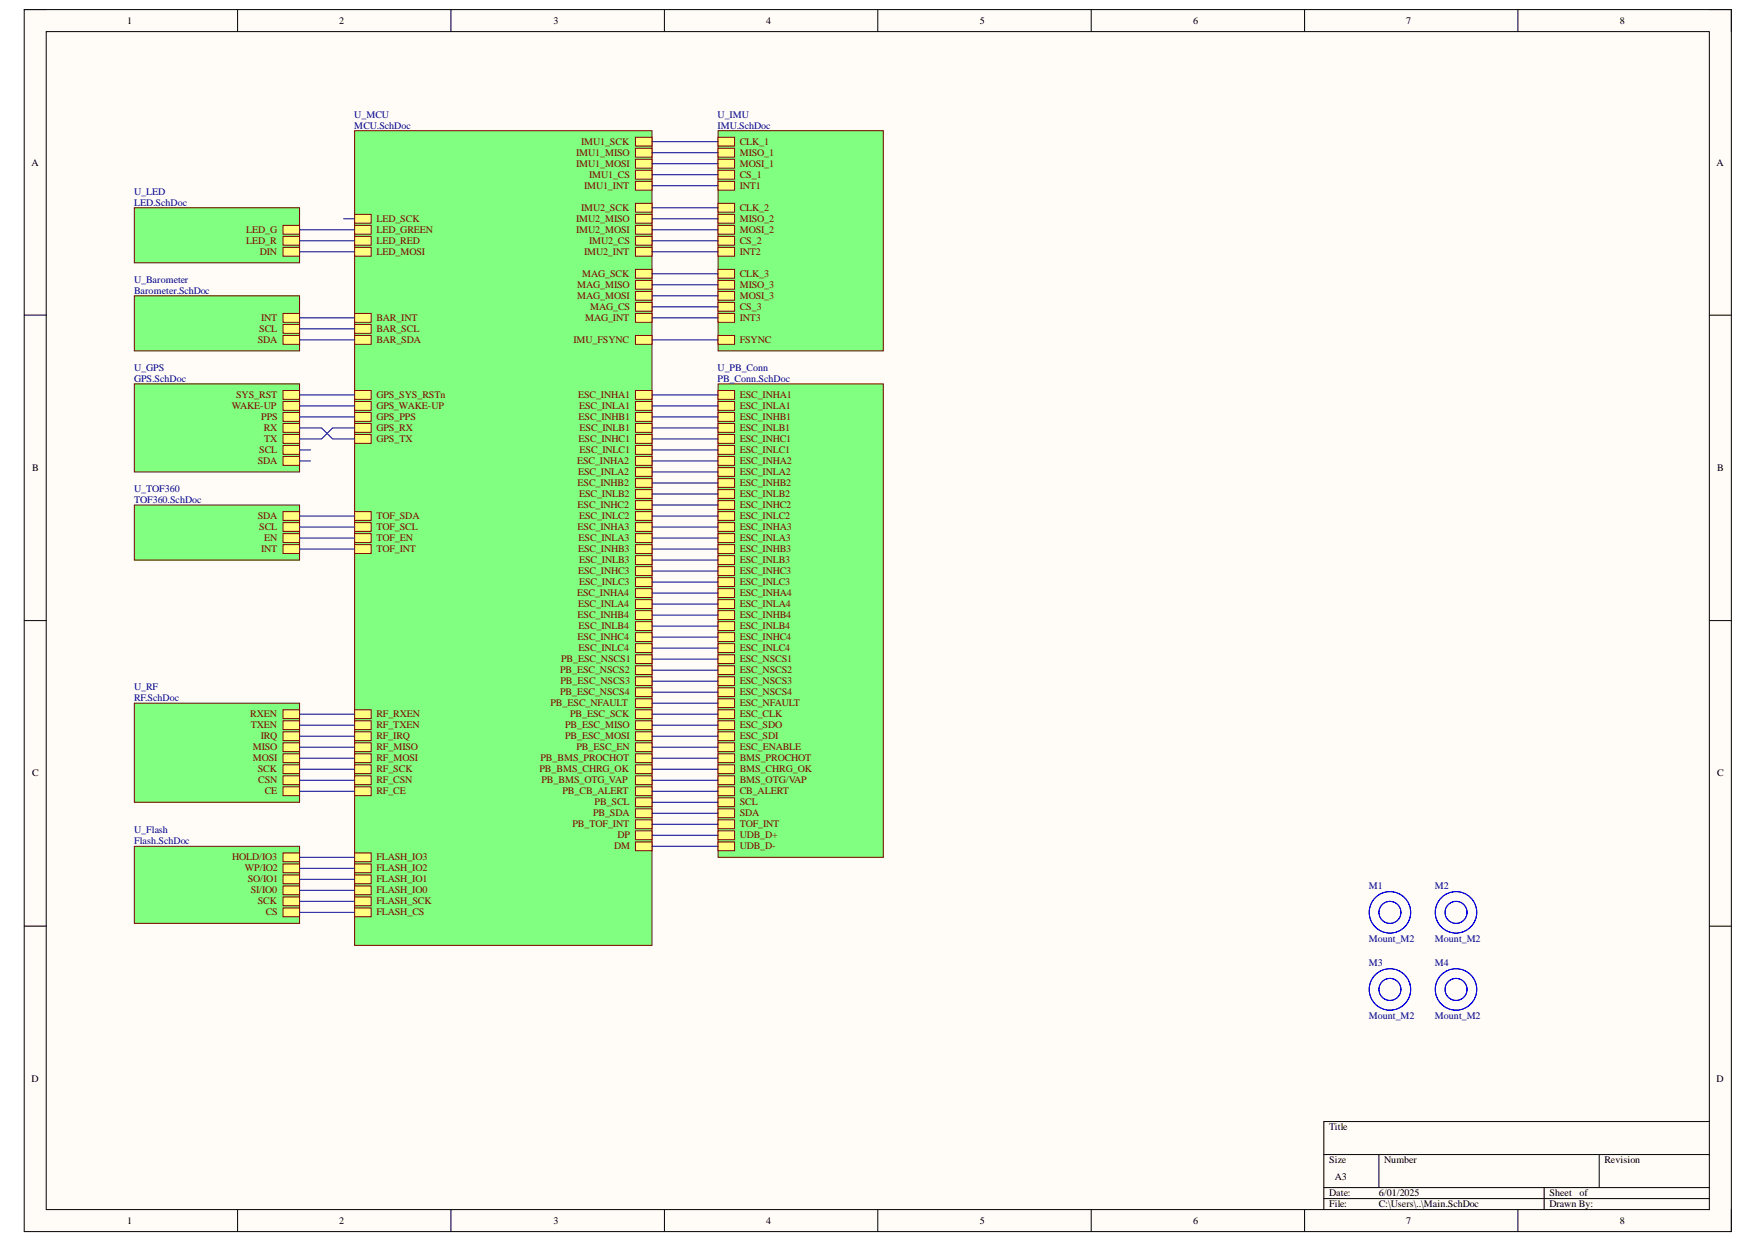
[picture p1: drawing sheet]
<svg xmlns="http://www.w3.org/2000/svg" width="297mm" height="210mm" viewBox="0 0 297 210" stroke-linecap="round" stroke-linejoin="round" font-family="sans-serif">
<defs><g id="words">
<g font-size="1.7">
<text x="21.5" y="4.1">1</text>
<text x="57.4" y="4.1">2</text>
<text x="93.6" y="4.1">3</text>
<text x="129.5" y="4.1">4</text>
<text x="165.7" y="4.1">5</text>
<text x="201.7" y="4.1">6</text>
<text x="237.7" y="4.1">7</text>
<text x="273.9" y="4.1">8</text>
<text x="5.3" y="28">A</text>
<text x="290.2" y="28">A</text>
<text x="5.4" y="79.6">B</text>
<text x="290.3" y="79.6">B</text>
<text x="5.4" y="131.2">C</text>
<text x="290.3" y="131.2">C</text>
<text x="5.3" y="182.9">D</text>
<text x="290.2" y="182.9">D</text>
<text x="224.7" y="191">Title</text>
<text x="224.7" y="196.6">Size</text>
<text x="234" y="196.6">Number</text>
<text x="271.3" y="196.6">Revision</text>
<text x="224.7" y="202.1">Date:</text>
<text x="225.7" y="199.4">A3</text>
<text x="233.1" y="202.1">6/01/2025</text>
<text x="261.9" y="202.1">Sheet</text>
<text x="267" y="202.1">of</text>
<text x="21.5" y="206.8">1</text>
<text x="57.4" y="206.8">2</text>
<text x="93.6" y="206.8">3</text>
<text x="129.5" y="206.8">4</text>
<text x="165.7" y="206.8">5</text>
<text x="201.7" y="206.8">6</text>
<text x="224.7" y="204">File:</text>
<text x="233.1" y="204">C:\Users\..\Main.SchDoc</text>
<text x="237.7" y="206.8">7</text>
<text x="261.9" y="204">Drawn By:</text>
<text x="273.9" y="206.8">8</text>
</g>
<g font-size="1.7" fill="#000080">
<text x="59.9" y="19.9">U_MCU</text>
<text x="59.9" y="21.7">MCU.SchDoc</text>
<text x="121.3" y="19.9">U_IMU</text>
<text x="121.3" y="21.7">IMU.SchDoc</text>
<text x="22.7" y="32.9">U_LED</text>
<text x="22.7" y="34.7">LED.SchDoc</text>
<text x="22.7" y="47.8">U_Barometer</text>
<text x="22.7" y="49.6">Barometer.SchDoc</text>
<text x="22.7" y="62.6">U_GPS</text>
<text x="22.7" y="64.5">GPS.SchDoc</text>
<text x="121.3" y="62.6">U_PB_Conn</text>
<text x="121.3" y="64.5">PB_Conn.SchDoc</text>
<text x="22.7" y="83.1">U_TOF360</text>
<text x="22.7" y="85">TOF360.SchDoc</text>
<text x="22.7" y="116.6">U_RF</text>
<text x="22.7" y="118.4">RF.SchDoc</text>
<text x="22.7" y="140.8">U_Flash</text>
<text x="22.7" y="142.6">Flash.SchDoc</text>
<text x="231.4" y="150.3">M1</text>
<text x="242.6" y="150.3">M2</text>
<text x="231.4" y="159.2">Mount_M2</text>
<text x="242.6" y="159.2">Mount_M2</text>
<text x="231.4" y="163.3">M3</text>
<text x="242.6" y="163.3">M4</text>
<text x="231.4" y="172.2">Mount_M2</text>
<text x="242.6" y="172.2">Mount_M2</text>
</g>
<g font-size="1.7" fill="#800000">
<text x="97.4" y="26.4">IMU1_MISO</text>
<text x="97.4" y="28.2">IMU1_MOSI</text>
<text x="98.2" y="24.5">IMU1_SCK</text>
<text x="125.1" y="26.4">MISO_1</text>
<text x="125.1" y="28.2">MOSI_1</text>
<text x="125.1" y="24.5">CLK_1</text>
<text x="98.2" y="35.7">IMU2_SCK</text>
<text x="98.7" y="32">IMU1_INT</text>
<text x="99.6" y="30.1">IMU1_CS</text>
<text x="125.1" y="32">INT1</text>
<text x="125.1" y="30.1">CS_1</text>
<text x="125.1" y="35.7">CLK_2</text>
<text x="41.6" y="41.3">LED_R</text>
<text x="41.6" y="39.4">LED_G</text>
<text x="63.6" y="37.5">LED_SCK</text>
<text x="63.6" y="41.3">LED_RED</text>
<text x="63.6" y="39.4">LED_GREEN</text>
<text x="97.4" y="37.5">IMU2_MISO</text>
<text x="97.4" y="39.4">IMU2_MOSI</text>
<text x="99.6" y="41.3">IMU2_CS</text>
<text x="125.1" y="37.5">MISO_2</text>
<text x="125.1" y="39.4">MOSI_2</text>
<text x="125.1" y="41.3">CS_2</text>
<text x="43.9" y="43.1">DIN</text>
<text x="63.6" y="43.1">LED_MOSI</text>
<text x="98.4" y="46.8">MAG_SCK</text>
<text x="98.7" y="43.1">IMU2_INT</text>
<text x="125.1" y="43.1">INT2</text>
<text x="125.1" y="46.8">CLK_3</text>
<text x="97.6" y="48.7">MAG_MISO</text>
<text x="97.6" y="50.6">MAG_MOSI</text>
<text x="99.8" y="52.4">MAG_CS</text>
<text x="125.1" y="50.6">MOSI_3</text>
<text x="125.1" y="52.4">CS_3</text>
<text x="125.1" y="48.7">MISO_3</text>
<text x="43.6" y="58">SDA</text>
<text x="43.8" y="56.1">SCL</text>
<text x="44.2" y="54.3">INT</text>
<text x="63.6" y="56.1">BAR_SCL</text>
<text x="63.6" y="58">BAR_SDA</text>
<text x="63.6" y="54.3">BAR_INT</text>
<text x="97" y="58">IMU_FSYNC</text>
<text x="98.9" y="54.3">MAG_INT</text>
<text x="125.1" y="58">FSYNC</text>
<text x="125.1" y="54.3">INT3</text>
<text x="39.2" y="69.2">WAKE-UP</text>
<text x="39.9" y="67.3">SYS_RST</text>
<text x="44.2" y="71">PPS</text>
<text x="63.6" y="71">GPS_PPS</text>
<text x="63.6" y="69.2">GPS_WAKE-UP</text>
<text x="63.6" y="67.3">GPS_SYS_RSTn</text>
<text x="97.7" y="67.3">ESC_INHA1</text>
<text x="97.8" y="71">ESC_INHB1</text>
<text x="97.9" y="69.2">ESC_INLA1</text>
<text x="125.1" y="69.2">ESC_INLA1</text>
<text x="125.1" y="67.3">ESC_INHA1</text>
<text x="125.1" y="71">ESC_INHB1</text>
<text x="43.8" y="76.6">SCL</text>
<text x="44.6" y="72.9">RX</text>
<text x="44.7" y="74.7">TX</text>
<text x="63.6" y="72.9">GPS_RX</text>
<text x="63.6" y="74.7">GPS_TX</text>
<text x="97.8" y="74.7">ESC_INHC1</text>
<text x="98" y="72.9">ESC_INLB1</text>
<text x="98" y="76.6">ESC_INLC1</text>
<text x="125.1" y="72.9">ESC_INLB1</text>
<text x="125.1" y="76.6">ESC_INLC1</text>
<text x="125.1" y="74.7">ESC_INHC1</text>
<text x="43.6" y="78.5">SDA</text>
<text x="97.6" y="78.5">ESC_INHA2</text>
<text x="97.6" y="82.2">ESC_INHB2</text>
<text x="97.7" y="80.3">ESC_INLA2</text>
<text x="125.1" y="80.3">ESC_INLA2</text>
<text x="125.1" y="78.5">ESC_INHA2</text>
<text x="125.1" y="82.2">ESC_INHB2</text>
<text x="43.6" y="87.8">SDA</text>
<text x="43.8" y="89.6">SCL</text>
<text x="63.6" y="87.8">TOF_SDA</text>
<text x="63.6" y="89.6">TOF_SCL</text>
<text x="97.6" y="89.6">ESC_INHA3</text>
<text x="97.6" y="85.9">ESC_INHC2</text>
<text x="97.9" y="84">ESC_INLB2</text>
<text x="97.9" y="87.8">ESC_INLC2</text>
<text x="125.1" y="84">ESC_INLB2</text>
<text x="125.1" y="87.8">ESC_INLC2</text>
<text x="125.1" y="85.9">ESC_INHC2</text>
<text x="125.1" y="89.6">ESC_INHA3</text>
<text x="44.2" y="93.3">INT</text>
<text x="44.7" y="91.5">EN</text>
<text x="63.6" y="91.5">TOF_EN</text>
<text x="63.6" y="93.3">TOF_INT</text>
<text x="97.7" y="93.3">ESC_INHB3</text>
<text x="97.8" y="91.5">ESC_INLA3</text>
<text x="97.9" y="95.2">ESC_INLB3</text>
<text x="125.1" y="91.5">ESC_INLA3</text>
<text x="125.1" y="95.2">ESC_INLB3</text>
<text x="125.1" y="93.3">ESC_INHB3</text>
<text x="97.6" y="100.8">ESC_INHA4</text>
<text x="97.7" y="97.1">ESC_INHC3</text>
<text x="97.9" y="98.9">ESC_INLC3</text>
<text x="125.1" y="98.9">ESC_INLC3</text>
<text x="125.1" y="100.8">ESC_INHA4</text>
<text x="125.1" y="97.1">ESC_INHC3</text>
<text x="97.6" y="104.5">ESC_INHB4</text>
<text x="97.7" y="102.6">ESC_INLA4</text>
<text x="97.8" y="106.4">ESC_INLB4</text>
<text x="125.1" y="106.4">ESC_INLB4</text>
<text x="125.1" y="102.6">ESC_INLA4</text>
<text x="125.1" y="104.5">ESC_INHB4</text>
<text x="94.7" y="113.8">PB_ESC_NSCS2</text>
<text x="94.8" y="111.9">PB_ESC_NSCS1</text>
<text x="97.6" y="108.2">ESC_INHC4</text>
<text x="97.8" y="110.1">ESC_INLC4</text>
<text x="125.1" y="110.1">ESC_INLC4</text>
<text x="125.1" y="111.9">ESC_NSCS1</text>
<text x="125.1" y="108.2">ESC_INHC4</text>
<text x="125.1" y="113.8">ESC_NSCS2</text>
<text x="93.1" y="119.4">PB_ESC_NFAULT</text>
<text x="94.7" y="117.5">PB_ESC_NSCS4</text>
<text x="94.8" y="115.7">PB_ESC_NSCS3</text>
<text x="125.1" y="115.7">ESC_NSCS3</text>
<text x="125.1" y="117.5">ESC_NSCS4</text>
<text x="125.1" y="119.4">ESC_NFAULT</text>
<text x="42.3" y="121.2">RXEN</text>
<text x="42.4" y="123.1">TXEN</text>
<text x="44.1" y="125">IRQ</text>
<text x="63.6" y="125">RF_IRQ</text>
<text x="63.6" y="121.2">RF_RXEN</text>
<text x="63.6" y="123.1">RF_TXEN</text>
<text x="95.5" y="123.1">PB_ESC_MISO</text>
<text x="95.5" y="125">PB_ESC_MOSI</text>
<text x="96.4" y="121.2">PB_ESC_SCK</text>
<text x="125.1" y="121.2">ESC_CLK</text>
<text x="125.1" y="123.1">ESC_SDO</text>
<text x="125.1" y="125">ESC_SDI</text>
<text x="42.7" y="128.7">MOSI</text>
<text x="42.7" y="126.8">MISO</text>
<text x="43.6" y="130.5">SCK</text>
<text x="63.6" y="128.7">RF_MOSI</text>
<text x="63.6" y="126.8">RF_MISO</text>
<text x="63.6" y="130.5">RF_SCK</text>
<text x="91.2" y="130.5">PB_BMS_CHRG_OK</text>
<text x="91.4" y="128.7">PB_BMS_PROCHOT</text>
<text x="97.5" y="126.8">PB_ESC_EN</text>
<text x="125.1" y="126.8">ESC_ENABLE</text>
<text x="125.1" y="128.7">BMS_PROCHOT</text>
<text x="125.1" y="130.5">BMS_CHRG_OK</text>
<text x="43.7" y="132.4">CSN</text>
<text x="44.8" y="134.3">CE</text>
<text x="63.6" y="132.4">RF_CSN</text>
<text x="63.6" y="134.3">RF_CE</text>
<text x="91.5" y="132.4">PB_BMS_OTG_VAP</text>
<text x="95.1" y="134.3">PB_CB_ALERT</text>
<text x="100.3" y="138">PB_SDA</text>
<text x="100.5" y="136.1">PB_SCL</text>
<text x="125.1" y="132.4">BMS_OTG/VAP</text>
<text x="125.1" y="134.3">CB_ALERT</text>
<text x="125.1" y="136.1">SCL</text>
<text x="125.1" y="138">SDA</text>
<text x="96.8" y="139.8">PB_TOF_INT</text>
<text x="103.8" y="143.6">DM</text>
<text x="104.4" y="141.7">DP</text>
<text x="125.1" y="139.8">TOF_INT</text>
<text x="125.1" y="141.7">UDB_D+</text>
<text x="125.1" y="143.6">UDB_D-</text>
<text x="39.3" y="145.4">HOLD/IO3</text>
<text x="41.4" y="147.3">WP/IO2</text>
<text x="41.9" y="149.1">SO/IO1</text>
<text x="63.6" y="149.1">FLASH_IO1</text>
<text x="63.6" y="147.3">FLASH_IO2</text>
<text x="63.6" y="145.4">FLASH_IO3</text>
<text x="42.4" y="151">SI/IO0</text>
<text x="43.6" y="152.9">SCK</text>
<text x="44.9" y="154.7">CS</text>
<text x="63.6" y="151">FLASH_IO0</text>
<text x="63.6" y="152.9">FLASH_SCK</text>
<text x="63.6" y="154.7">FLASH_CS</text>
</g>
</g></defs>
<path d="M4.1 1.6h288.6v206.5h-288.6z" fill-rule="evenodd" fill="#fffcf8"/>
<path d="M4.1 1.6h288.6v206.5h-288.6z" fill="none" stroke="#000" stroke-width=".17"/>
<path d="M7.8 5.3h281.2v199.1h-281.2z" fill-rule="evenodd" fill="#fffcf8"/>
<g fill="none" stroke="#000" stroke-width=".17">
<path d="M4.1 1.6h3.7M7.8 5.3h281.2v199.1h-281.2zM40.2 1.6v3.7M76.2 1.6v3.7M112.3 1.6v3.7M148.4 1.6v3.7M184.5 1.6v3.7M220.6 1.6v3.7M256.6 1.6v3.7M289 1.6h3.7v3.7M4.1 53.3h3.7M289 53.3h3.7"/>
<path d="M4.1 104.9h3.7M289 104.9h3.7M4.1 156.5h3.7M289 156.5h3.7M223.8 195.1h65.2M233.1 195.1v5.6M270.4 195.1v5.6M289 189.5h-65.2v14.9M40.2 204.4v3.7M76.2 204.4v3.7M112.3 204.4v3.7M148.4 204.4v3.7"/>
<path d="M184.5 204.4v3.7M220.6 204.4v3.7M223.8 200.7h65.2M223.8 202.6h65.2M256.6 204.4v3.7M261 200.7v3.7M292.7 204.4v3.7"/>
</g>
<path d="M60 22.1h50.2v137.7h-50.2z" fill-rule="evenodd" fill="#80ff80"/>
<path d="M60 22.1h50.2v137.7h-50.2z" fill="none" stroke="#800000" stroke-width=".17"/>
<path d="M107.4 140.4h2.8v1.5h-2.8z" fill-rule="evenodd" fill="#ffff80"/>
<path d="M107.4 140.4h2.8v1.5h-2.8z" fill="none" stroke="#800000" stroke-width=".17"/>
<path d="M107.4 142.3h2.8v1.5h-2.8z" fill-rule="evenodd" fill="#ffff80"/>
<path d="M107.4 142.3h2.8v1.5h-2.8z" fill="none" stroke="#800000" stroke-width=".17"/>
<path d="M60 86.5h2.7v1.5h-2.7z" fill-rule="evenodd" fill="#ffff80"/>
<path d="M60 86.5h2.7v1.5h-2.7z" fill="none" stroke="#800000" stroke-width=".17"/>
<path d="M60 88.3h2.7v1.5h-2.7z" fill-rule="evenodd" fill="#ffff80"/>
<path d="M60 88.3h2.7v1.5h-2.7z" fill="none" stroke="#800000" stroke-width=".17"/>
<path d="M60 90.2h2.7v1.5h-2.7z" fill-rule="evenodd" fill="#ffff80"/>
<path d="M60 90.2h2.7v1.5h-2.7z" fill="none" stroke="#800000" stroke-width=".17"/>
<path d="M60 92h2.7v1.5h-2.7z" fill-rule="evenodd" fill="#ffff80"/>
<path d="M60 92h2.7v1.5h-2.7z" fill="none" stroke="#800000" stroke-width=".17"/>
<path d="M107.4 66h2.8v1.5h-2.8z" fill-rule="evenodd" fill="#ffff80"/>
<path d="M107.4 66h2.8v1.5h-2.8z" fill="none" stroke="#800000" stroke-width=".17"/>
<path d="M107.4 77.2h2.8v1.4h-2.8z" fill-rule="evenodd" fill="#ffff80"/>
<path d="M107.4 77.2h2.8v1.4h-2.8z" fill="none" stroke="#800000" stroke-width=".17"/>
<path d="M107.4 88.3h2.8v1.5h-2.8z" fill-rule="evenodd" fill="#ffff80"/>
<path d="M107.4 88.3h2.8v1.5h-2.8z" fill="none" stroke="#800000" stroke-width=".17"/>
<path d="M107.4 99.5h2.8v1.5h-2.8z" fill-rule="evenodd" fill="#ffff80"/>
<path d="M107.4 99.5h2.8v1.5h-2.8z" fill="none" stroke="#800000" stroke-width=".17"/>
<path d="M107.4 69.7h2.8v1.5h-2.8z" fill-rule="evenodd" fill="#ffff80"/>
<path d="M107.4 69.7h2.8v1.5h-2.8z" fill="none" stroke="#800000" stroke-width=".17"/>
<path d="M107.4 73.4h2.8v1.5h-2.8z" fill-rule="evenodd" fill="#ffff80"/>
<path d="M107.4 73.4h2.8v1.5h-2.8z" fill="none" stroke="#800000" stroke-width=".17"/>
<path d="M107.4 80.9h2.8v1.5h-2.8z" fill-rule="evenodd" fill="#ffff80"/>
<path d="M107.4 80.9h2.8v1.5h-2.8z" fill="none" stroke="#800000" stroke-width=".17"/>
<path d="M107.4 92h2.8v1.5h-2.8z" fill-rule="evenodd" fill="#ffff80"/>
<path d="M107.4 92h2.8v1.5h-2.8z" fill="none" stroke="#800000" stroke-width=".17"/>
<path d="M107.4 103.2h2.8v1.5h-2.8z" fill-rule="evenodd" fill="#ffff80"/>
<path d="M107.4 103.2h2.8v1.5h-2.8z" fill="none" stroke="#800000" stroke-width=".17"/>
<path d="M107.4 84.6h2.8v1.5h-2.8z" fill-rule="evenodd" fill="#ffff80"/>
<path d="M107.4 84.6h2.8v1.5h-2.8z" fill="none" stroke="#800000" stroke-width=".17"/>
<path d="M107.4 95.8h2.8v1.5h-2.8z" fill-rule="evenodd" fill="#ffff80"/>
<path d="M107.4 95.8h2.8v1.5h-2.8z" fill="none" stroke="#800000" stroke-width=".17"/>
<path d="M107.4 106.9h2.8v1.5h-2.8z" fill-rule="evenodd" fill="#ffff80"/>
<path d="M107.4 106.9h2.8v1.5h-2.8z" fill="none" stroke="#800000" stroke-width=".17"/>
<path d="M107.4 67.9h2.8v1.4h-2.8z" fill-rule="evenodd" fill="#ffff80"/>
<path d="M107.4 67.9h2.8v1.4h-2.8z" fill="none" stroke="#800000" stroke-width=".17"/>
<path d="M107.4 71.6h2.8v1.5h-2.8z" fill-rule="evenodd" fill="#ffff80"/>
<path d="M107.4 71.6h2.8v1.5h-2.8z" fill="none" stroke="#800000" stroke-width=".17"/>
<path d="M107.4 75.3h2.8v1.5h-2.8z" fill-rule="evenodd" fill="#ffff80"/>
<path d="M107.4 75.3h2.8v1.5h-2.8z" fill="none" stroke="#800000" stroke-width=".17"/>
<path d="M107.4 79h2.8v1.5h-2.8z" fill-rule="evenodd" fill="#ffff80"/>
<path d="M107.4 79h2.8v1.5h-2.8z" fill="none" stroke="#800000" stroke-width=".17"/>
<path d="M107.4 90.2h2.8v1.5h-2.8z" fill-rule="evenodd" fill="#ffff80"/>
<path d="M107.4 90.2h2.8v1.5h-2.8z" fill="none" stroke="#800000" stroke-width=".17"/>
<path d="M107.4 101.3h2.8v1.5h-2.8z" fill-rule="evenodd" fill="#ffff80"/>
<path d="M107.4 101.3h2.8v1.5h-2.8z" fill="none" stroke="#800000" stroke-width=".17"/>
<path d="M107.4 82.7h2.8v1.5h-2.8z" fill-rule="evenodd" fill="#ffff80"/>
<path d="M107.4 82.7h2.8v1.5h-2.8z" fill="none" stroke="#800000" stroke-width=".17"/>
<path d="M107.4 93.9h2.8v1.5h-2.8z" fill-rule="evenodd" fill="#ffff80"/>
<path d="M107.4 93.9h2.8v1.5h-2.8z" fill="none" stroke="#800000" stroke-width=".17"/>
<path d="M107.4 105.1h2.8v1.5h-2.8z" fill-rule="evenodd" fill="#ffff80"/>
<path d="M107.4 105.1h2.8v1.5h-2.8z" fill="none" stroke="#800000" stroke-width=".17"/>
<path d="M107.4 86.5h2.8v1.5h-2.8z" fill-rule="evenodd" fill="#ffff80"/>
<path d="M107.4 86.5h2.8v1.5h-2.8z" fill="none" stroke="#800000" stroke-width=".17"/>
<path d="M107.4 97.6h2.8v1.5h-2.8z" fill-rule="evenodd" fill="#ffff80"/>
<path d="M107.4 97.6h2.8v1.5h-2.8z" fill="none" stroke="#800000" stroke-width=".17"/>
<path d="M107.4 108.8h2.8v1.5h-2.8z" fill-rule="evenodd" fill="#ffff80"/>
<path d="M107.4 108.8h2.8v1.5h-2.8z" fill="none" stroke="#800000" stroke-width=".17"/>
<path d="M60 123.7h2.7v1.5h-2.7z" fill-rule="evenodd" fill="#ffff80"/>
<path d="M60 123.7h2.7v1.5h-2.7z" fill="none" stroke="#800000" stroke-width=".17"/>
<path d="M60 131.1h2.7v1.5h-2.7z" fill-rule="evenodd" fill="#ffff80"/>
<path d="M60 131.1h2.7v1.5h-2.7z" fill="none" stroke="#800000" stroke-width=".17"/>
<path d="M60 127.4h2.7v1.5h-2.7z" fill-rule="evenodd" fill="#ffff80"/>
<path d="M60 127.4h2.7v1.5h-2.7z" fill="none" stroke="#800000" stroke-width=".17"/>
<path d="M60 125.5h2.7v1.5h-2.7z" fill-rule="evenodd" fill="#ffff80"/>
<path d="M60 125.5h2.7v1.5h-2.7z" fill="none" stroke="#800000" stroke-width=".17"/>
<path d="M60 129.3h2.7v1.4h-2.7z" fill-rule="evenodd" fill="#ffff80"/>
<path d="M60 129.3h2.7v1.4h-2.7z" fill="none" stroke="#800000" stroke-width=".17"/>
<path d="M60 133h2.7v1.5h-2.7z" fill-rule="evenodd" fill="#ffff80"/>
<path d="M60 133h2.7v1.5h-2.7z" fill="none" stroke="#800000" stroke-width=".17"/>
<path d="M60 120h2.7v1.4h-2.7z" fill-rule="evenodd" fill="#ffff80"/>
<path d="M60 120h2.7v1.4h-2.7z" fill="none" stroke="#800000" stroke-width=".17"/>
<path d="M60 121.8h2.7v1.5h-2.7z" fill-rule="evenodd" fill="#ffff80"/>
<path d="M60 121.8h2.7v1.5h-2.7z" fill="none" stroke="#800000" stroke-width=".17"/>
<path d="M107.4 134.8h2.8v1.5h-2.8z" fill-rule="evenodd" fill="#ffff80"/>
<path d="M107.4 134.8h2.8v1.5h-2.8z" fill="none" stroke="#800000" stroke-width=".17"/>
<path d="M107.4 136.7h2.8v1.5h-2.8z" fill-rule="evenodd" fill="#ffff80"/>
<path d="M107.4 136.7h2.8v1.5h-2.8z" fill="none" stroke="#800000" stroke-width=".17"/>
<path d="M107.4 138.6h2.8v1.5h-2.8z" fill-rule="evenodd" fill="#ffff80"/>
<path d="M107.4 138.6h2.8v1.5h-2.8z" fill="none" stroke="#800000" stroke-width=".17"/>
<path d="M107.4 125.5h2.8v1.5h-2.8z" fill-rule="evenodd" fill="#ffff80"/>
<path d="M107.4 125.5h2.8v1.5h-2.8z" fill="none" stroke="#800000" stroke-width=".17"/>
<path d="M107.4 120h2.8v1.4h-2.8z" fill-rule="evenodd" fill="#ffff80"/>
<path d="M107.4 120h2.8v1.4h-2.8z" fill="none" stroke="#800000" stroke-width=".17"/>
<path d="M107.4 121.8h2.8v1.5h-2.8z" fill-rule="evenodd" fill="#ffff80"/>
<path d="M107.4 121.8h2.8v1.5h-2.8z" fill="none" stroke="#800000" stroke-width=".17"/>
<path d="M107.4 123.7h2.8v1.5h-2.8z" fill-rule="evenodd" fill="#ffff80"/>
<path d="M107.4 123.7h2.8v1.5h-2.8z" fill="none" stroke="#800000" stroke-width=".17"/>
<path d="M107.4 110.7h2.8v1.4h-2.8z" fill-rule="evenodd" fill="#ffff80"/>
<path d="M107.4 110.7h2.8v1.4h-2.8z" fill="none" stroke="#800000" stroke-width=".17"/>
<path d="M107.4 112.5h2.8v1.5h-2.8z" fill-rule="evenodd" fill="#ffff80"/>
<path d="M107.4 112.5h2.8v1.5h-2.8z" fill="none" stroke="#800000" stroke-width=".17"/>
<path d="M107.4 114.4h2.8v1.5h-2.8z" fill-rule="evenodd" fill="#ffff80"/>
<path d="M107.4 114.4h2.8v1.5h-2.8z" fill="none" stroke="#800000" stroke-width=".17"/>
<path d="M107.4 116.2h2.8v1.5h-2.8z" fill-rule="evenodd" fill="#ffff80"/>
<path d="M107.4 116.2h2.8v1.5h-2.8z" fill="none" stroke="#800000" stroke-width=".17"/>
<path d="M107.4 127.4h2.8v1.5h-2.8z" fill-rule="evenodd" fill="#ffff80"/>
<path d="M107.4 127.4h2.8v1.5h-2.8z" fill="none" stroke="#800000" stroke-width=".17"/>
<path d="M107.4 131.1h2.8v1.5h-2.8z" fill-rule="evenodd" fill="#ffff80"/>
<path d="M107.4 131.1h2.8v1.5h-2.8z" fill="none" stroke="#800000" stroke-width=".17"/>
<path d="M107.4 129.3h2.8v1.4h-2.8z" fill-rule="evenodd" fill="#ffff80"/>
<path d="M107.4 129.3h2.8v1.4h-2.8z" fill="none" stroke="#800000" stroke-width=".17"/>
<path d="M107.4 133h2.8v1.5h-2.8z" fill-rule="evenodd" fill="#ffff80"/>
<path d="M107.4 133h2.8v1.5h-2.8z" fill="none" stroke="#800000" stroke-width=".17"/>
<path d="M107.4 118.1h2.8v1.5h-2.8z" fill-rule="evenodd" fill="#ffff80"/>
<path d="M107.4 118.1h2.8v1.5h-2.8z" fill="none" stroke="#800000" stroke-width=".17"/>
<path d="M60 149.7h2.7v1.5h-2.7z" fill-rule="evenodd" fill="#ffff80"/>
<path d="M60 149.7h2.7v1.5h-2.7z" fill="none" stroke="#800000" stroke-width=".17"/>
<path d="M60 147.9h2.7v1.5h-2.7z" fill-rule="evenodd" fill="#ffff80"/>
<path d="M60 147.9h2.7v1.5h-2.7z" fill="none" stroke="#800000" stroke-width=".17"/>
<path d="M60 146h2.7v1.5h-2.7z" fill-rule="evenodd" fill="#ffff80"/>
<path d="M60 146h2.7v1.5h-2.7z" fill="none" stroke="#800000" stroke-width=".17"/>
<path d="M60 144.1h2.7v1.5h-2.7z" fill-rule="evenodd" fill="#ffff80"/>
<path d="M60 144.1h2.7v1.5h-2.7z" fill="none" stroke="#800000" stroke-width=".17"/>
<path d="M60 151.6h2.7v1.5h-2.7z" fill-rule="evenodd" fill="#ffff80"/>
<path d="M60 151.6h2.7v1.5h-2.7z" fill="none" stroke="#800000" stroke-width=".17"/>
<path d="M60 153.4h2.7v1.5h-2.7z" fill-rule="evenodd" fill="#ffff80"/>
<path d="M60 153.4h2.7v1.5h-2.7z" fill="none" stroke="#800000" stroke-width=".17"/>
<path d="M60 71.6h2.7v1.5h-2.7z" fill-rule="evenodd" fill="#ffff80"/>
<path d="M60 71.6h2.7v1.5h-2.7z" fill="none" stroke="#800000" stroke-width=".17"/>
<path d="M60 73.4h2.7v1.5h-2.7z" fill-rule="evenodd" fill="#ffff80"/>
<path d="M60 73.4h2.7v1.5h-2.7z" fill="none" stroke="#800000" stroke-width=".17"/>
<path d="M60 69.7h2.7v1.5h-2.7z" fill-rule="evenodd" fill="#ffff80"/>
<path d="M60 69.7h2.7v1.5h-2.7z" fill="none" stroke="#800000" stroke-width=".17"/>
<path d="M60 67.9h2.7v1.4h-2.7z" fill-rule="evenodd" fill="#ffff80"/>
<path d="M60 67.9h2.7v1.4h-2.7z" fill="none" stroke="#800000" stroke-width=".17"/>
<path d="M60 66h2.7v1.5h-2.7z" fill-rule="evenodd" fill="#ffff80"/>
<path d="M60 66h2.7v1.5h-2.7z" fill="none" stroke="#800000" stroke-width=".17"/>
<path d="M60 54.8h2.7v1.5h-2.7z" fill-rule="evenodd" fill="#ffff80"/>
<path d="M60 54.8h2.7v1.5h-2.7z" fill="none" stroke="#800000" stroke-width=".17"/>
<path d="M60 56.7h2.7v1.5h-2.7z" fill-rule="evenodd" fill="#ffff80"/>
<path d="M60 56.7h2.7v1.5h-2.7z" fill="none" stroke="#800000" stroke-width=".17"/>
<path d="M60 53h2.7v1.5h-2.7z" fill-rule="evenodd" fill="#ffff80"/>
<path d="M60 53h2.7v1.5h-2.7z" fill="none" stroke="#800000" stroke-width=".17"/>
<path d="M60 41.8h2.7v1.5h-2.7z" fill-rule="evenodd" fill="#ffff80"/>
<path d="M60 41.8h2.7v1.5h-2.7z" fill="none" stroke="#800000" stroke-width=".17"/>
<path d="M60 36.2h2.7v1.5h-2.7z" fill-rule="evenodd" fill="#ffff80"/>
<path d="M60 36.2h2.7v1.5h-2.7z" fill="none" stroke="#800000" stroke-width=".17"/>
<path d="M60 39.9h2.7v1.5h-2.7z" fill-rule="evenodd" fill="#ffff80"/>
<path d="M60 39.9h2.7v1.5h-2.7z" fill="none" stroke="#800000" stroke-width=".17"/>
<path d="M60 38.1h2.7v1.5h-2.7z" fill-rule="evenodd" fill="#ffff80"/>
<path d="M60 38.1h2.7v1.5h-2.7z" fill="none" stroke="#800000" stroke-width=".17"/>
<path d="M107.4 23.2h2.8v1.5h-2.8z" fill-rule="evenodd" fill="#ffff80"/>
<path d="M107.4 23.2h2.8v1.5h-2.8z" fill="none" stroke="#800000" stroke-width=".17"/>
<path d="M107.4 25.1h2.8v1.5h-2.8z" fill-rule="evenodd" fill="#ffff80"/>
<path d="M107.4 25.1h2.8v1.5h-2.8z" fill="none" stroke="#800000" stroke-width=".17"/>
<path d="M107.4 26.9h2.8v1.5h-2.8z" fill-rule="evenodd" fill="#ffff80"/>
<path d="M107.4 26.9h2.8v1.5h-2.8z" fill="none" stroke="#800000" stroke-width=".17"/>
<path d="M107.4 28.8h2.8v1.5h-2.8z" fill-rule="evenodd" fill="#ffff80"/>
<path d="M107.4 28.8h2.8v1.5h-2.8z" fill="none" stroke="#800000" stroke-width=".17"/>
<path d="M107.4 30.6h2.8v1.5h-2.8z" fill-rule="evenodd" fill="#ffff80"/>
<path d="M107.4 30.6h2.8v1.5h-2.8z" fill="none" stroke="#800000" stroke-width=".17"/>
<path d="M107.4 41.8h2.8v1.5h-2.8z" fill-rule="evenodd" fill="#ffff80"/>
<path d="M107.4 41.8h2.8v1.5h-2.8z" fill="none" stroke="#800000" stroke-width=".17"/>
<path d="M107.4 34.4h2.8v1.5h-2.8z" fill-rule="evenodd" fill="#ffff80"/>
<path d="M107.4 34.4h2.8v1.5h-2.8z" fill="none" stroke="#800000" stroke-width=".17"/>
<path d="M107.4 36.2h2.8v1.5h-2.8z" fill-rule="evenodd" fill="#ffff80"/>
<path d="M107.4 36.2h2.8v1.5h-2.8z" fill="none" stroke="#800000" stroke-width=".17"/>
<path d="M107.4 38.1h2.8v1.5h-2.8z" fill-rule="evenodd" fill="#ffff80"/>
<path d="M107.4 38.1h2.8v1.5h-2.8z" fill="none" stroke="#800000" stroke-width=".17"/>
<path d="M107.4 39.9h2.8v1.5h-2.8z" fill-rule="evenodd" fill="#ffff80"/>
<path d="M107.4 39.9h2.8v1.5h-2.8z" fill="none" stroke="#800000" stroke-width=".17"/>
<path d="M107.4 45.5h2.8v1.5h-2.8z" fill-rule="evenodd" fill="#ffff80"/>
<path d="M107.4 45.5h2.8v1.5h-2.8z" fill="none" stroke="#800000" stroke-width=".17"/>
<path d="M107.4 47.4h2.8v1.5h-2.8z" fill-rule="evenodd" fill="#ffff80"/>
<path d="M107.4 47.4h2.8v1.5h-2.8z" fill="none" stroke="#800000" stroke-width=".17"/>
<path d="M107.4 49.3h2.8v1.4h-2.8z" fill-rule="evenodd" fill="#ffff80"/>
<path d="M107.4 49.3h2.8v1.4h-2.8z" fill="none" stroke="#800000" stroke-width=".17"/>
<path d="M107.4 51.1h2.8v1.5h-2.8z" fill-rule="evenodd" fill="#ffff80"/>
<path d="M107.4 51.1h2.8v1.5h-2.8z" fill="none" stroke="#800000" stroke-width=".17"/>
<path d="M107.4 53h2.8v1.5h-2.8z" fill-rule="evenodd" fill="#ffff80"/>
<path d="M107.4 53h2.8v1.5h-2.8z" fill="none" stroke="#800000" stroke-width=".17"/>
<path d="M107.4 56.7h2.8v1.5h-2.8z" fill-rule="evenodd" fill="#ffff80"/>
<path d="M107.4 56.7h2.8v1.5h-2.8z" fill="none" stroke="#800000" stroke-width=".17"/>
<path d="M22.7 85.3h27.9v9.3h-27.9z" fill-rule="evenodd" fill="#80ff80"/>
<path d="M22.7 85.3h27.9v9.3h-27.9z" fill="none" stroke="#800000" stroke-width=".17"/>
<path d="M47.9 92h2.7v1.5h-2.7z" fill-rule="evenodd" fill="#ffff80"/>
<path d="M47.9 92h2.7v1.5h-2.7z" fill="none" stroke="#800000" stroke-width=".17"/>
<path d="M47.9 88.3h2.7v1.5h-2.7z" fill-rule="evenodd" fill="#ffff80"/>
<path d="M47.9 88.3h2.7v1.5h-2.7z" fill="none" stroke="#800000" stroke-width=".17"/>
<path d="M47.9 86.5h2.7v1.5h-2.7z" fill-rule="evenodd" fill="#ffff80"/>
<path d="M47.9 86.5h2.7v1.5h-2.7z" fill="none" stroke="#800000" stroke-width=".17"/>
<path d="M47.9 90.2h2.7v1.5h-2.7z" fill-rule="evenodd" fill="#ffff80"/>
<path d="M47.9 90.2h2.7v1.5h-2.7z" fill="none" stroke="#800000" stroke-width=".17"/>
<path d="M121.4 22.1h27.9v37.2h-27.9z" fill-rule="evenodd" fill="#80ff80"/>
<path d="M121.4 22.1h27.9v37.2h-27.9z" fill="none" stroke="#800000" stroke-width=".17"/>
<path d="M121.4 30.6h2.8v1.5h-2.8z" fill-rule="evenodd" fill="#ffff80"/>
<path d="M121.4 30.6h2.8v1.5h-2.8z" fill="none" stroke="#800000" stroke-width=".17"/>
<path d="M121.4 41.8h2.8v1.5h-2.8z" fill-rule="evenodd" fill="#ffff80"/>
<path d="M121.4 41.8h2.8v1.5h-2.8z" fill="none" stroke="#800000" stroke-width=".17"/>
<path d="M121.4 25.1h2.8v1.5h-2.8z" fill-rule="evenodd" fill="#ffff80"/>
<path d="M121.4 25.1h2.8v1.5h-2.8z" fill="none" stroke="#800000" stroke-width=".17"/>
<path d="M121.4 26.9h2.8v1.5h-2.8z" fill-rule="evenodd" fill="#ffff80"/>
<path d="M121.4 26.9h2.8v1.5h-2.8z" fill="none" stroke="#800000" stroke-width=".17"/>
<path d="M121.4 28.8h2.8v1.5h-2.8z" fill-rule="evenodd" fill="#ffff80"/>
<path d="M121.4 28.8h2.8v1.5h-2.8z" fill="none" stroke="#800000" stroke-width=".17"/>
<path d="M121.4 23.2h2.8v1.5h-2.8z" fill-rule="evenodd" fill="#ffff80"/>
<path d="M121.4 23.2h2.8v1.5h-2.8z" fill="none" stroke="#800000" stroke-width=".17"/>
<path d="M121.4 56.7h2.8v1.5h-2.8z" fill-rule="evenodd" fill="#ffff80"/>
<path d="M121.4 56.7h2.8v1.5h-2.8z" fill="none" stroke="#800000" stroke-width=".17"/>
<path d="M121.4 36.2h2.8v1.5h-2.8z" fill-rule="evenodd" fill="#ffff80"/>
<path d="M121.4 36.2h2.8v1.5h-2.8z" fill="none" stroke="#800000" stroke-width=".17"/>
<path d="M121.4 38.1h2.8v1.5h-2.8z" fill-rule="evenodd" fill="#ffff80"/>
<path d="M121.4 38.1h2.8v1.5h-2.8z" fill="none" stroke="#800000" stroke-width=".17"/>
<path d="M121.4 39.9h2.8v1.5h-2.8z" fill-rule="evenodd" fill="#ffff80"/>
<path d="M121.4 39.9h2.8v1.5h-2.8z" fill="none" stroke="#800000" stroke-width=".17"/>
<path d="M121.4 34.4h2.8v1.5h-2.8z" fill-rule="evenodd" fill="#ffff80"/>
<path d="M121.4 34.4h2.8v1.5h-2.8z" fill="none" stroke="#800000" stroke-width=".17"/>
<path d="M121.4 49.3h2.8v1.4h-2.8z" fill-rule="evenodd" fill="#ffff80"/>
<path d="M121.4 49.3h2.8v1.4h-2.8z" fill="none" stroke="#800000" stroke-width=".17"/>
<path d="M121.4 51.1h2.8v1.5h-2.8z" fill-rule="evenodd" fill="#ffff80"/>
<path d="M121.4 51.1h2.8v1.5h-2.8z" fill="none" stroke="#800000" stroke-width=".17"/>
<path d="M121.4 45.5h2.8v1.5h-2.8z" fill-rule="evenodd" fill="#ffff80"/>
<path d="M121.4 45.5h2.8v1.5h-2.8z" fill="none" stroke="#800000" stroke-width=".17"/>
<path d="M121.4 47.4h2.8v1.5h-2.8z" fill-rule="evenodd" fill="#ffff80"/>
<path d="M121.4 47.4h2.8v1.5h-2.8z" fill="none" stroke="#800000" stroke-width=".17"/>
<path d="M121.4 53h2.8v1.5h-2.8z" fill-rule="evenodd" fill="#ffff80"/>
<path d="M121.4 53h2.8v1.5h-2.8z" fill="none" stroke="#800000" stroke-width=".17"/>
<path d="M22.7 118.8h27.9v16.8h-27.9z" fill-rule="evenodd" fill="#80ff80"/>
<path d="M22.7 118.8h27.9v16.8h-27.9z" fill="none" stroke="#800000" stroke-width=".17"/>
<path d="M47.9 133h2.7v1.5h-2.7z" fill-rule="evenodd" fill="#ffff80"/>
<path d="M47.9 133h2.7v1.5h-2.7z" fill="none" stroke="#800000" stroke-width=".17"/>
<path d="M47.9 131.1h2.7v1.5h-2.7z" fill-rule="evenodd" fill="#ffff80"/>
<path d="M47.9 131.1h2.7v1.5h-2.7z" fill="none" stroke="#800000" stroke-width=".17"/>
<path d="M47.9 129.3h2.7v1.4h-2.7z" fill-rule="evenodd" fill="#ffff80"/>
<path d="M47.9 129.3h2.7v1.4h-2.7z" fill="none" stroke="#800000" stroke-width=".17"/>
<path d="M47.9 127.4h2.7v1.5h-2.7z" fill-rule="evenodd" fill="#ffff80"/>
<path d="M47.9 127.4h2.7v1.5h-2.7z" fill="none" stroke="#800000" stroke-width=".17"/>
<path d="M47.9 125.5h2.7v1.5h-2.7z" fill-rule="evenodd" fill="#ffff80"/>
<path d="M47.9 125.5h2.7v1.5h-2.7z" fill="none" stroke="#800000" stroke-width=".17"/>
<path d="M47.9 123.7h2.7v1.5h-2.7z" fill-rule="evenodd" fill="#ffff80"/>
<path d="M47.9 123.7h2.7v1.5h-2.7z" fill="none" stroke="#800000" stroke-width=".17"/>
<path d="M47.9 121.8h2.7v1.5h-2.7z" fill-rule="evenodd" fill="#ffff80"/>
<path d="M47.9 121.8h2.7v1.5h-2.7z" fill="none" stroke="#800000" stroke-width=".17"/>
<path d="M47.9 120h2.7v1.4h-2.7z" fill-rule="evenodd" fill="#ffff80"/>
<path d="M47.9 120h2.7v1.4h-2.7z" fill="none" stroke="#800000" stroke-width=".17"/>
<path d="M22.7 143h27.9v13.1h-27.9z" fill-rule="evenodd" fill="#80ff80"/>
<path d="M22.7 143h27.9v13.1h-27.9z" fill="none" stroke="#800000" stroke-width=".17"/>
<path d="M47.9 153.4h2.7v1.5h-2.7z" fill-rule="evenodd" fill="#ffff80"/>
<path d="M47.9 153.4h2.7v1.5h-2.7z" fill="none" stroke="#800000" stroke-width=".17"/>
<path d="M47.9 147.9h2.7v1.5h-2.7z" fill-rule="evenodd" fill="#ffff80"/>
<path d="M47.9 147.9h2.7v1.5h-2.7z" fill="none" stroke="#800000" stroke-width=".17"/>
<path d="M47.9 146h2.7v1.5h-2.7z" fill-rule="evenodd" fill="#ffff80"/>
<path d="M47.9 146h2.7v1.5h-2.7z" fill="none" stroke="#800000" stroke-width=".17"/>
<path d="M47.9 144.1h2.7v1.5h-2.7z" fill-rule="evenodd" fill="#ffff80"/>
<path d="M47.9 144.1h2.7v1.5h-2.7z" fill="none" stroke="#800000" stroke-width=".17"/>
<path d="M47.9 151.6h2.7v1.5h-2.7z" fill-rule="evenodd" fill="#ffff80"/>
<path d="M47.9 151.6h2.7v1.5h-2.7z" fill="none" stroke="#800000" stroke-width=".17"/>
<path d="M47.9 149.7h2.7v1.5h-2.7z" fill-rule="evenodd" fill="#ffff80"/>
<path d="M47.9 149.7h2.7v1.5h-2.7z" fill="none" stroke="#800000" stroke-width=".17"/>
<path d="M22.7 64.9h27.9v14.9h-27.9z" fill-rule="evenodd" fill="#80ff80"/>
<path d="M22.7 64.9h27.9v14.9h-27.9z" fill="none" stroke="#800000" stroke-width=".17"/>
<path d="M47.9 77.2h2.7v1.4h-2.7z" fill-rule="evenodd" fill="#ffff80"/>
<path d="M47.9 77.2h2.7v1.4h-2.7z" fill="none" stroke="#800000" stroke-width=".17"/>
<path d="M47.9 75.3h2.7v1.5h-2.7z" fill-rule="evenodd" fill="#ffff80"/>
<path d="M47.9 75.3h2.7v1.5h-2.7z" fill="none" stroke="#800000" stroke-width=".17"/>
<path d="M47.9 73.4h2.7v1.5h-2.7z" fill-rule="evenodd" fill="#ffff80"/>
<path d="M47.9 73.4h2.7v1.5h-2.7z" fill="none" stroke="#800000" stroke-width=".17"/>
<path d="M47.9 71.6h2.7v1.5h-2.7z" fill-rule="evenodd" fill="#ffff80"/>
<path d="M47.9 71.6h2.7v1.5h-2.7z" fill="none" stroke="#800000" stroke-width=".17"/>
<path d="M47.9 69.7h2.7v1.5h-2.7z" fill-rule="evenodd" fill="#ffff80"/>
<path d="M47.9 69.7h2.7v1.5h-2.7z" fill="none" stroke="#800000" stroke-width=".17"/>
<path d="M47.9 67.9h2.7v1.4h-2.7z" fill-rule="evenodd" fill="#ffff80"/>
<path d="M47.9 67.9h2.7v1.4h-2.7z" fill="none" stroke="#800000" stroke-width=".17"/>
<path d="M47.9 66h2.7v1.5h-2.7z" fill-rule="evenodd" fill="#ffff80"/>
<path d="M47.9 66h2.7v1.5h-2.7z" fill="none" stroke="#800000" stroke-width=".17"/>
<path d="M22.7 50h27.9v9.3h-27.9z" fill-rule="evenodd" fill="#80ff80"/>
<path d="M22.7 50h27.9v9.3h-27.9z" fill="none" stroke="#800000" stroke-width=".17"/>
<path d="M47.9 56.7h2.7v1.5h-2.7z" fill-rule="evenodd" fill="#ffff80"/>
<path d="M47.9 56.7h2.7v1.5h-2.7z" fill="none" stroke="#800000" stroke-width=".17"/>
<path d="M47.9 54.8h2.7v1.5h-2.7z" fill-rule="evenodd" fill="#ffff80"/>
<path d="M47.9 54.8h2.7v1.5h-2.7z" fill="none" stroke="#800000" stroke-width=".17"/>
<path d="M47.9 53h2.7v1.5h-2.7z" fill-rule="evenodd" fill="#ffff80"/>
<path d="M47.9 53h2.7v1.5h-2.7z" fill="none" stroke="#800000" stroke-width=".17"/>
<path d="M22.7 35.1h27.9v9.3h-27.9z" fill-rule="evenodd" fill="#80ff80"/>
<path d="M22.7 35.1h27.9v9.3h-27.9z" fill="none" stroke="#800000" stroke-width=".17"/>
<path d="M47.9 41.8h2.7v1.5h-2.7z" fill-rule="evenodd" fill="#ffff80"/>
<path d="M47.9 41.8h2.7v1.5h-2.7z" fill="none" stroke="#800000" stroke-width=".17"/>
<path d="M47.9 39.9h2.7v1.5h-2.7z" fill-rule="evenodd" fill="#ffff80"/>
<path d="M47.9 39.9h2.7v1.5h-2.7z" fill="none" stroke="#800000" stroke-width=".17"/>
<path d="M47.9 38.1h2.7v1.5h-2.7z" fill-rule="evenodd" fill="#ffff80"/>
<path d="M47.9 38.1h2.7v1.5h-2.7z" fill="none" stroke="#800000" stroke-width=".17"/>
<path d="M121.4 64.9h27.9v80h-27.9z" fill-rule="evenodd" fill="#80ff80"/>
<path d="M121.4 64.9h27.9v80h-27.9z" fill="none" stroke="#800000" stroke-width=".17"/>
<path d="M121.4 67.9h2.8v1.4h-2.8z" fill-rule="evenodd" fill="#ffff80"/>
<path d="M121.4 67.9h2.8v1.4h-2.8z" fill="none" stroke="#800000" stroke-width=".17"/>
<path d="M121.4 71.6h2.8v1.5h-2.8z" fill-rule="evenodd" fill="#ffff80"/>
<path d="M121.4 71.6h2.8v1.5h-2.8z" fill="none" stroke="#800000" stroke-width=".17"/>
<path d="M121.4 75.3h2.8v1.5h-2.8z" fill-rule="evenodd" fill="#ffff80"/>
<path d="M121.4 75.3h2.8v1.5h-2.8z" fill="none" stroke="#800000" stroke-width=".17"/>
<path d="M121.4 79h2.8v1.5h-2.8z" fill-rule="evenodd" fill="#ffff80"/>
<path d="M121.4 79h2.8v1.5h-2.8z" fill="none" stroke="#800000" stroke-width=".17"/>
<path d="M121.4 82.7h2.8v1.5h-2.8z" fill-rule="evenodd" fill="#ffff80"/>
<path d="M121.4 82.7h2.8v1.5h-2.8z" fill="none" stroke="#800000" stroke-width=".17"/>
<path d="M121.4 86.5h2.8v1.5h-2.8z" fill-rule="evenodd" fill="#ffff80"/>
<path d="M121.4 86.5h2.8v1.5h-2.8z" fill="none" stroke="#800000" stroke-width=".17"/>
<path d="M121.4 90.2h2.8v1.5h-2.8z" fill-rule="evenodd" fill="#ffff80"/>
<path d="M121.4 90.2h2.8v1.5h-2.8z" fill="none" stroke="#800000" stroke-width=".17"/>
<path d="M121.4 93.9h2.8v1.5h-2.8z" fill-rule="evenodd" fill="#ffff80"/>
<path d="M121.4 93.9h2.8v1.5h-2.8z" fill="none" stroke="#800000" stroke-width=".17"/>
<path d="M121.4 97.6h2.8v1.5h-2.8z" fill-rule="evenodd" fill="#ffff80"/>
<path d="M121.4 97.6h2.8v1.5h-2.8z" fill="none" stroke="#800000" stroke-width=".17"/>
<path d="M121.4 99.5h2.8v1.5h-2.8z" fill-rule="evenodd" fill="#ffff80"/>
<path d="M121.4 99.5h2.8v1.5h-2.8z" fill="none" stroke="#800000" stroke-width=".17"/>
<path d="M121.4 105.1h2.8v1.5h-2.8z" fill-rule="evenodd" fill="#ffff80"/>
<path d="M121.4 105.1h2.8v1.5h-2.8z" fill="none" stroke="#800000" stroke-width=".17"/>
<path d="M121.4 108.8h2.8v1.5h-2.8z" fill-rule="evenodd" fill="#ffff80"/>
<path d="M121.4 108.8h2.8v1.5h-2.8z" fill="none" stroke="#800000" stroke-width=".17"/>
<path d="M121.4 110.7h2.8v1.4h-2.8z" fill-rule="evenodd" fill="#ffff80"/>
<path d="M121.4 110.7h2.8v1.4h-2.8z" fill="none" stroke="#800000" stroke-width=".17"/>
<path d="M121.4 66h2.8v1.5h-2.8z" fill-rule="evenodd" fill="#ffff80"/>
<path d="M121.4 66h2.8v1.5h-2.8z" fill="none" stroke="#800000" stroke-width=".17"/>
<path d="M121.4 69.7h2.8v1.5h-2.8z" fill-rule="evenodd" fill="#ffff80"/>
<path d="M121.4 69.7h2.8v1.5h-2.8z" fill="none" stroke="#800000" stroke-width=".17"/>
<path d="M121.4 73.4h2.8v1.5h-2.8z" fill-rule="evenodd" fill="#ffff80"/>
<path d="M121.4 73.4h2.8v1.5h-2.8z" fill="none" stroke="#800000" stroke-width=".17"/>
<path d="M121.4 77.2h2.8v1.4h-2.8z" fill-rule="evenodd" fill="#ffff80"/>
<path d="M121.4 77.2h2.8v1.4h-2.8z" fill="none" stroke="#800000" stroke-width=".17"/>
<path d="M121.4 80.9h2.8v1.5h-2.8z" fill-rule="evenodd" fill="#ffff80"/>
<path d="M121.4 80.9h2.8v1.5h-2.8z" fill="none" stroke="#800000" stroke-width=".17"/>
<path d="M121.4 84.6h2.8v1.5h-2.8z" fill-rule="evenodd" fill="#ffff80"/>
<path d="M121.4 84.6h2.8v1.5h-2.8z" fill="none" stroke="#800000" stroke-width=".17"/>
<path d="M121.4 88.3h2.8v1.5h-2.8z" fill-rule="evenodd" fill="#ffff80"/>
<path d="M121.4 88.3h2.8v1.5h-2.8z" fill="none" stroke="#800000" stroke-width=".17"/>
<path d="M121.4 92h2.8v1.5h-2.8z" fill-rule="evenodd" fill="#ffff80"/>
<path d="M121.4 92h2.8v1.5h-2.8z" fill="none" stroke="#800000" stroke-width=".17"/>
<path d="M121.4 95.8h2.8v1.5h-2.8z" fill-rule="evenodd" fill="#ffff80"/>
<path d="M121.4 95.8h2.8v1.5h-2.8z" fill="none" stroke="#800000" stroke-width=".17"/>
<path d="M121.4 101.3h2.8v1.5h-2.8z" fill-rule="evenodd" fill="#ffff80"/>
<path d="M121.4 101.3h2.8v1.5h-2.8z" fill="none" stroke="#800000" stroke-width=".17"/>
<path d="M121.4 103.2h2.8v1.5h-2.8z" fill-rule="evenodd" fill="#ffff80"/>
<path d="M121.4 103.2h2.8v1.5h-2.8z" fill="none" stroke="#800000" stroke-width=".17"/>
<path d="M121.4 106.9h2.8v1.5h-2.8z" fill-rule="evenodd" fill="#ffff80"/>
<path d="M121.4 106.9h2.8v1.5h-2.8z" fill="none" stroke="#800000" stroke-width=".17"/>
<path d="M121.4 112.5h2.8v1.5h-2.8z" fill-rule="evenodd" fill="#ffff80"/>
<path d="M121.4 112.5h2.8v1.5h-2.8z" fill="none" stroke="#800000" stroke-width=".17"/>
<path d="M121.4 114.4h2.8v1.5h-2.8z" fill-rule="evenodd" fill="#ffff80"/>
<path d="M121.4 114.4h2.8v1.5h-2.8z" fill="none" stroke="#800000" stroke-width=".17"/>
<path d="M121.4 116.2h2.8v1.5h-2.8z" fill-rule="evenodd" fill="#ffff80"/>
<path d="M121.4 116.2h2.8v1.5h-2.8z" fill="none" stroke="#800000" stroke-width=".17"/>
<path d="M121.4 118.1h2.8v1.5h-2.8z" fill-rule="evenodd" fill="#ffff80"/>
<path d="M121.4 118.1h2.8v1.5h-2.8z" fill="none" stroke="#800000" stroke-width=".17"/>
<path d="M121.4 120h2.8v1.4h-2.8z" fill-rule="evenodd" fill="#ffff80"/>
<path d="M121.4 120h2.8v1.4h-2.8z" fill="none" stroke="#800000" stroke-width=".17"/>
<path d="M121.4 121.8h2.8v1.5h-2.8z" fill-rule="evenodd" fill="#ffff80"/>
<path d="M121.4 121.8h2.8v1.5h-2.8z" fill="none" stroke="#800000" stroke-width=".17"/>
<path d="M121.4 123.7h2.8v1.5h-2.8z" fill-rule="evenodd" fill="#ffff80"/>
<path d="M121.4 123.7h2.8v1.5h-2.8z" fill="none" stroke="#800000" stroke-width=".17"/>
<path d="M121.4 125.5h2.8v1.5h-2.8z" fill-rule="evenodd" fill="#ffff80"/>
<path d="M121.4 125.5h2.8v1.5h-2.8z" fill="none" stroke="#800000" stroke-width=".17"/>
<path d="M121.4 127.4h2.8v1.5h-2.8z" fill-rule="evenodd" fill="#ffff80"/>
<path d="M121.4 127.4h2.8v1.5h-2.8z" fill="none" stroke="#800000" stroke-width=".17"/>
<path d="M121.4 129.3h2.8v1.4h-2.8z" fill-rule="evenodd" fill="#ffff80"/>
<path d="M121.4 129.3h2.8v1.4h-2.8z" fill="none" stroke="#800000" stroke-width=".17"/>
<path d="M121.4 131.1h2.8v1.5h-2.8z" fill-rule="evenodd" fill="#ffff80"/>
<path d="M121.4 131.1h2.8v1.5h-2.8z" fill="none" stroke="#800000" stroke-width=".17"/>
<path d="M121.4 133h2.8v1.5h-2.8z" fill-rule="evenodd" fill="#ffff80"/>
<path d="M121.4 133h2.8v1.5h-2.8z" fill="none" stroke="#800000" stroke-width=".17"/>
<path d="M121.4 134.8h2.8v1.5h-2.8z" fill-rule="evenodd" fill="#ffff80"/>
<path d="M121.4 134.8h2.8v1.5h-2.8z" fill="none" stroke="#800000" stroke-width=".17"/>
<path d="M121.4 136.7h2.8v1.5h-2.8z" fill-rule="evenodd" fill="#ffff80"/>
<path d="M121.4 136.7h2.8v1.5h-2.8z" fill="none" stroke="#800000" stroke-width=".17"/>
<path d="M121.4 138.6h2.8v1.5h-2.8z" fill-rule="evenodd" fill="#ffff80"/>
<path d="M121.4 138.6h2.8v1.5h-2.8z" fill="none" stroke="#800000" stroke-width=".17"/>
<path d="M121.4 140.4h2.8v1.5h-2.8z" fill-rule="evenodd" fill="#ffff80"/>
<path d="M121.4 140.4h2.8v1.5h-2.8z" fill="none" stroke="#800000" stroke-width=".17"/>
<path d="M121.4 142.3h2.8v1.5h-2.8z" fill-rule="evenodd" fill="#ffff80"/>
<path d="M121.4 142.3h2.8v1.5h-2.8z" fill="none" stroke="#800000" stroke-width=".17"/>
<g fill="none" stroke="#00f" stroke-width=".17">
<circle cx="235" cy="154.2" r="1.86"/>
<circle cx="235" cy="154.2" r="3.5"/>
<circle cx="246.2" cy="154.2" r="3.5"/>
<circle cx="246.2" cy="154.2" r="1.86"/>
<circle cx="235" cy="167.2" r="1.86"/>
<circle cx="235" cy="167.2" r="3.5"/>
<circle cx="246.2" cy="167.2" r="3.5"/>
<circle cx="246.2" cy="167.2" r="1.86"/>
</g>
<g fill="none" stroke="#000080" stroke-width=".17">
<path d="M50.6 38.8h9.4M58.1 37h1.9M110.2 38.8h11.2M110.2 37h11.2M110.2 35.1h11.2M110.2 31.4h11.2M110.2 29.5h11.2M110.2 27.7h11.2M110.2 25.8h11.2M110.2 23.9h11.2M50.6 53.7h9.4M50.6 55.6h9.4"/>
<path d="M50.6 57.4h9.4M50.6 40.7h9.4M50.6 42.6h9.4M110.2 53.7h11.2M110.2 57.4h11.2M110.2 40.7h11.2M110.2 42.6h11.2M110.2 51.9h11.2M110.2 50h11.2M110.2 48.1h11.2M110.2 46.3h11.2M50.6 72.3h3.8l1.8 1.9h3.8"/>
<path d="M50.6 77.9h1.9M50.6 76h1.9M50.6 66.7h9.4M50.6 68.6h9.4M50.6 70.5h9.4M60 72.3h-3.8l-1.8 1.9h-3.8M110.2 77.9h11.2M110.2 76h11.2M110.2 66.7h11.2M110.2 68.6h11.2M110.2 70.5h11.2M110.2 72.3h11.2"/>
<path d="M110.2 74.2h11.2M110.2 79.8h11.2M50.6 92.8h9.4M50.6 90.9h9.4M50.6 89.1h9.4M50.6 87.2h9.4M110.2 92.8h11.2M110.2 90.9h11.2M110.2 89.1h11.2M110.2 87.2h11.2M110.2 81.6h11.2M110.2 83.5h11.2"/>
<path d="M110.2 85.3h11.2M110.2 94.6h11.2M110.2 96.5h11.2M110.2 98.4h11.2M110.2 100.2h11.2M110.2 102.1h11.2M110.2 104h11.2M110.2 105.8h11.2M110.2 107.7h11.2M110.2 109.5h11.2M110.2 111.4h11.2M110.2 113.3h11.2"/>
<path d="M110.2 115.1h11.2M110.2 117h11.2M110.2 118.8h11.2M50.6 133.7h9.4M50.6 131.9h9.4M50.6 130h9.4M50.6 128.1h9.4M50.6 126.3h9.4M50.6 124.4h9.4M50.6 120.7h9.4M50.6 122.6h9.4M110.2 133.7h11.2"/>
<path d="M110.2 131.9h11.2M110.2 130h11.2M110.2 128.1h11.2M110.2 126.3h11.2M110.2 124.4h11.2M110.2 120.7h11.2M110.2 122.6h11.2M110.2 135.6h11.2M110.2 137.4h11.2M110.2 139.3h11.2M50.6 154.2h9.4M50.6 152.3h9.4"/>
<path d="M50.6 150.5h9.4M50.6 148.6h9.4M50.6 146.8h9.4M50.6 144.9h9.4M110.2 141.2h11.2M110.2 143h11.2"/>
</g>
<use href="#words"/>
</svg>
